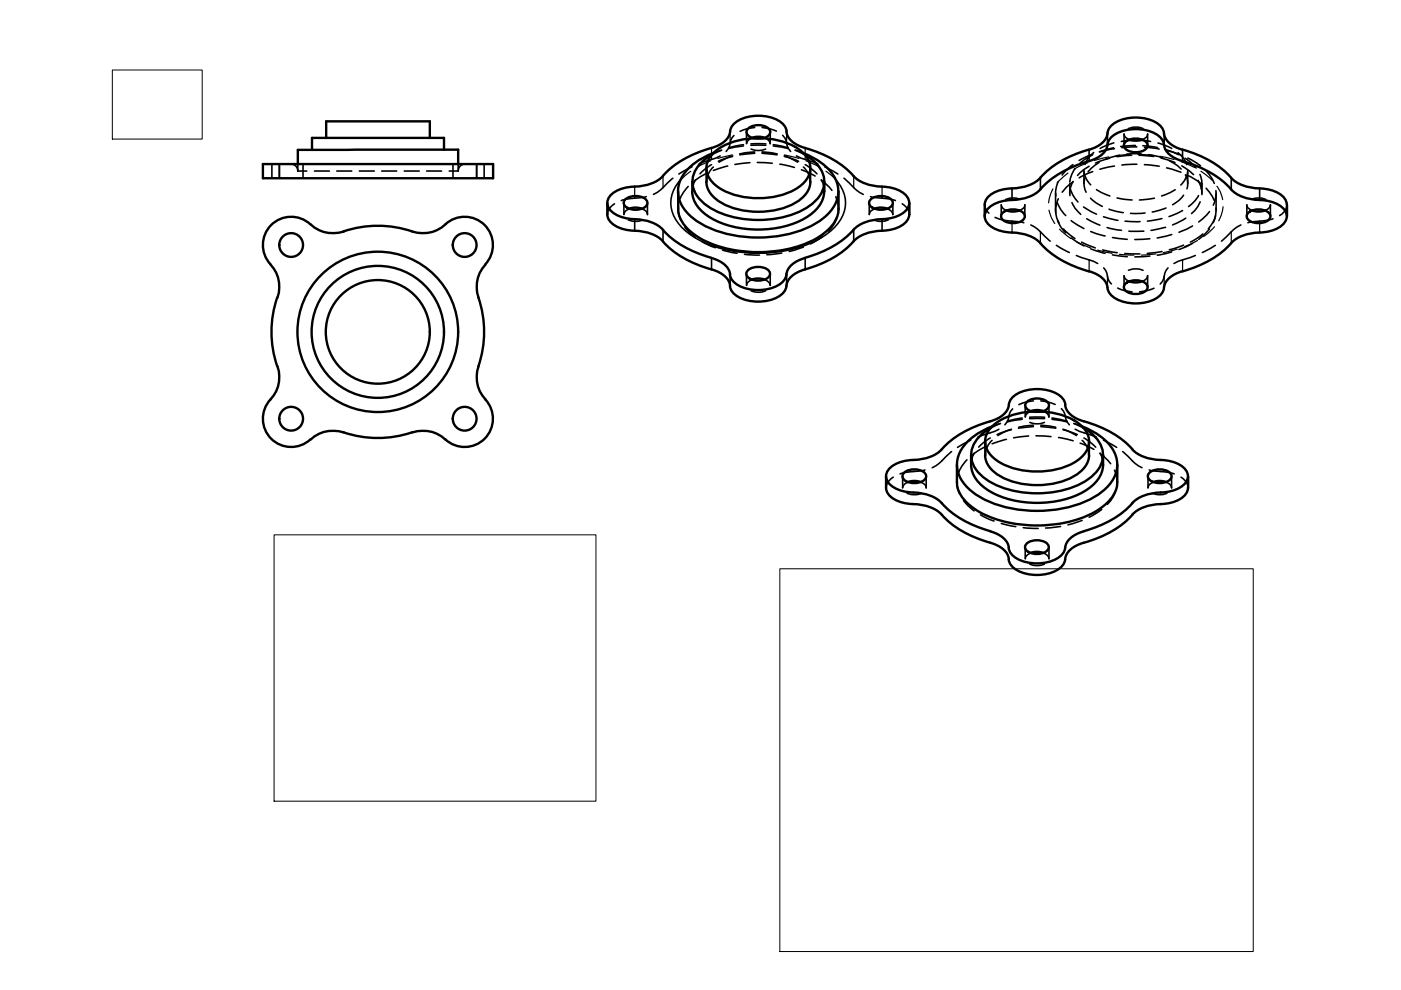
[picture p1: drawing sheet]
<svg xmlns="http://www.w3.org/2000/svg" width="297mm" height="210mm" viewBox="0 0 297 210" stroke-linecap="round" stroke-linejoin="round" font-family="sans-serif">
<!-- layer: MD_Visible -->
<g fill="none" stroke="#000" stroke-width=".51">
<path d="M55.7 34.8h48.8v3h-48.8zM63.1 34.8v-3l12.1-.1h21.9v3.1M69.2 29.2v-3.5h21.9v3.5M94.1 31.7v-2.5h-27.9v2.6M134.5 39.6a6.8 6.8 0 0 0-5.4 2.2 2.39 2.39 0 0 0 1 3.4 9.4 9.4 0 0 0 5.4 1.3 7.5 7.5 0 0 1 5.7 2.9 21.9 21.9 0 0 0 9.6 5.3M146.8 38.6v2M149.8 38.5a5.5 5.5 0 0 0 3.2 4.5 16.9 16.9 0 0 0 16.5-.6 5.1 5.1 0 0 0 2.3-3.9M149.8 35.7v2.9M151 32.7a6.8 6.8 0 0 0-4.2 6.3 8 8 0 0 0 5.1 5.8 22 22 0 0 0 18.8-.6 6.8 6.8 0 0 0 4.1-6.1 7.2 7.2 0 0 0-4.3-5.4M151.2 32.5a14.9 14.9 0 0 1 11.5-3.1 11.7 11.7 0 0 1 8.3 3.9 4.3 4.3 0 0 1-1.4 6.2 16.6 16.6 0 0 1-17.6 0 4.3 4.3 0 0 1-.8-7zM151.3 32.4a11.6 11.6 0 0 0-7.2 6.2 6.6 6.6 0 0 0 2.4 7.3 22.8 22.8 0 0 0 15.8 4.4 21.2 21.2 0 0 0 12.7-4.4 6.6 6.6 0 0 0-.1-10.8 15.9 15.9 0 0 0-4.7-2.7M154.8 27.9a4.7 4.7 0 0 1-4 3.5 20.7 20.7 0 0 0-10.7 6.4 8.9 8.9 0 0 1-5.5 1.8"/>
<path d="M154.8 27.9a3.8 3.8 0 0 1 3-2.9 9 9 0 0 1 8.1 1.2 2.86 2.86 0 0 1 .9 2.2 5 5 0 0 0 3.9 3 21.1 21.1 0 0 1 10.7 6.4 8.9 8.9 0 0 0 5.6 1.8M159.5 29.2l1.6-.2 1 .2M159.8 29.3a1.38 1.38 0 0 1-1.3-1.9 3.5 3.5 0 0 1 4.6 0 1.16 1.16 0 0 1-.8 1.8l-.6 .1M171.8 35.7v2.9M174.8 38.6v2M187 39.6a6.8 6.8 0 0 1 5.4 2.2 2.39 2.39 0 0 1-1 3.4 9.4 9.4 0 0 1-5.4 1.3 7.7 7.7 0 0 0-5.7 2.9 21.9 21.9 0 0 1-9.6 5.3M230.9 34.2a4.7 4.7 0 0 0 4-4.1 6.2 6.2 0 0 1 5.9-2.7 6.2 6.2 0 0 1 5.9 2.7 4.3 4.3 0 0 0 3.2 3.8l.8 .3M230.9 31.7a4.7 4.7 0 0 0 4-4.1 6.2 6.2 0 0 1 5.9-2.7 6.2 6.2 0 0 1 5.9 2.7 4.3 4.3 0 0 0 3.2 3.9l.8 .2M230.9 34.2a20.9 20.9 0 0 0-10.8 6.4 10.3 10.3 0 0 1-6.6 1.9 5.5 5.5 0 0 0-4.6 2.7 2.83 2.83 0 0 0 1.9 3.2 10.2 10.2 0 0 0 4.7 1 7.6 7.6 0 0 1 5.7 2.9 21.9 21.9 0 0 0 9.7 5.2M230.9 31.7a20.9 20.9 0 0 0-10.8 6.5 10.3 10.3 0 0 1-6.6 1.8 5.5 5.5 0 0 0-4.6 2.8l-.1 3.1M238.6 30.1a3.4 3.4 0 0 1 4.6 .4 1.27 1.27 0 0 1-1.2 1.6 3.4 3.4 0 0 1-3.6-.9v-.7zM239.5 29.6l1.6 .2 1-.2"/>
<path d="M239.8 29.7h2M250.7 34.2a20.9 20.9 0 0 1 10.8 6.4 10.3 10.3 0 0 0 6.6 1.9 5.5 5.5 0 0 1 4.6 2.7 2.83 2.83 0 0 1-1.9 3.2 10.2 10.2 0 0 1-4.7 1 7.6 7.6 0 0 0-5.7 2.9 21.9 21.9 0 0 1-9.7 5.2M250.7 31.7a20.9 20.9 0 0 1 10.8 6.5 10.3 10.3 0 0 0 6.6 1.8 5.5 5.5 0 0 1 4.6 2.8l.1 .6M57.3 56.1a6.8 6.8 0 0 1 1.5 7M65.8 47.6a6 6 0 0 0-8.3 .1 6 6 0 0 0-.2 8.3M65.9 47.6a6.9 6.9 0 0 0 7 1.5M72.8 49.1a23.5 23.5 0 0 1 15.7 .2 6.8 6.8 0 0 0 5.9-1.7 6 6 0 0 1 8.3 .1 6 6 0 0 1 .2 8.3M102.9 56.1a6.8 6.8 0 0 0-1.4 7M128.8 43v2.5a3.6 3.6 0 0 0 2.8 2.9l1.9 .4a9.7 9.7 0 0 1 7.1 2.4 21.8 21.8 0 0 0 11.1 6.2 4.3 4.3 0 0 1 3.1 3.2M132.6 42.3a3.4 3.4 0 0 1 4.6 .3 1.27 1.27 0 0 1-1.2 1.7 3.4 3.4 0 0 1-3.7-.9v-.8zM133.4 44.2l1.6-.2 1.1 .2M143.8 40.6v3.7a7.1 7.1 0 0 0 3.5 5.5 25.4 25.4 0 0 0 16.9 3.4 19.3 19.3 0 0 0 11.8-4.9l.3-.4a5.8 5.8 0 0 0 1.5-3.6v-3.7"/>
<path d="M146.8 40.6a6.8 6.8 0 0 0 4.1 5.7 21.8 21.8 0 0 0 19.7 0 7.2 7.2 0 0 0 4.1-5.7M150.9 54.7a4.6 4.6 0 0 1 4 4.1 6.2 6.2 0 0 0 5.8 2.7 6.2 6.2 0 0 0 5.9-2.7 4.3 4.3 0 0 1 3.2-3.8l.9-.3M158.6 57.3a3.4 3.4 0 0 1 4.6 .4 1.27 1.27 0 0 1-1.2 1.6 3.4 3.4 0 0 1-3.7-.9v-.7zM159.4 59.3l1.6-.3 1.1 .3M184.6 42.3a3.4 3.4 0 0 1 4.6 .3 1.27 1.27 0 0 1-1.2 1.7 3.4 3.4 0 0 1-3.7-.9v-.8zM185.4 44.2l1.7-.2 1 .2M192.8 45.5a3.6 3.6 0 0 1-2.9 2.9l-1.8 .4a9.7 9.7 0 0 0-7.1 2.4 22.3 22.3 0 0 1-11.2 6.2 4.3 4.3 0 0 0-3.1 3.2M192.8 43v2.5M212.6 45.1a3.4 3.4 0 0 1 4.6 .4 1.27 1.27 0 0 1-1.2 1.6 3.4 3.4 0 0 1-3.7-.9v-.7zM213.4 44.6l1.6 .3 1.1-.3M230.9 57.5a4.7 4.7 0 0 1 4 4.1 6.2 6.2 0 0 0 5.9 2.7 6.2 6.2 0 0 0 5.9-2.7 4.3 4.3 0 0 1 3.2-3.8l.8-.3M239.5 59.7l1.6 .2 1-.2"/>
<path d="M264.6 45.1a3.4 3.4 0 0 1 4.7 .4 1.27 1.27 0 0 1-1.2 1.6 3.4 3.4 0 0 1-3.7-.9v-.7zM265.5 44.6l1.6 .3 1.1-.3M272.9 43.4v2.5M58.8 63.1a22.5 22.5 0 0 0 0 14.5M58.8 77.7a6.9 6.9 0 0 1-1.5 7 6 6 0 0 0 .2 8.3 6 6 0 0 0 8.3 .2M101.4 63.1a23.4 23.4 0 0 1-.2 15.6 6.9 6.9 0 0 0 1.7 6M154.8 60.6a3.8 3.8 0 0 0 3 2.9 9 9 0 0 0 8-1.2l.8-1.1 .1-.6M238.6 60.2a3.4 3.4 0 0 1 4.6 .3 1.27 1.27 0 0 1-1.2 1.7 3.4 3.4 0 0 1-3.6-.9v-.8zM72.8 91.7a22.6 22.6 0 0 0 14.6 0M72.9 91.7a7 7 0 0 0-7 1.5M102.9 84.7a6 6 0 0 1-.2 8.3 6 6 0 0 1-8.3 .2 6.9 6.9 0 0 0-7-1.5M202.9 98.5v3.7a7.1 7.1 0 0 0 3.5 5.6 25.4 25.4 0 0 0 16.9 3.4 19.3 19.3 0 0 0 11.8-5 6.2 6.2 0 0 0 1.8-4v-3.7"/>
<path d="M205.9 96.5a7.1 7.1 0 0 0 4.1 7.7 21.8 21.8 0 0 0 19.8 0 7.1 7.1 0 0 0 4.1-7.7M208.9 96.5a5.5 5.5 0 0 0 3.2 4.5 16.9 16.9 0 0 0 16.5-.6 5.1 5.1 0 0 0 2.3-3.9M208.9 93.6v2.9M210 89.3a4.7 4.7 0 0 0 4-4.1 6.2 6.2 0 0 1 5.9-2.7 6.2 6.2 0 0 1 5.8 2.7 4.1 4.1 0 0 0 3.2 3.8 22.2 22.2 0 0 1 11.2 6.3M210 89.3a21.1 21.1 0 0 0-10.8 6.4 10.3 10.3 0 0 1-6.6 1.9 5.5 5.5 0 0 0-4.6 2.8 2.83 2.83 0 0 0 1.9 3.2 10.2 10.2 0 0 0 4.7 .9 7.7 7.7 0 0 1 5.7 2.9 21.9 21.9 0 0 0 9.7 5.2M210.1 90.7a6.8 6.8 0 0 0-4.2 6.3 8 8 0 0 0 5.1 5.7 22 22 0 0 0 18.8-.5 6.8 6.8 0 0 0 4.1-6.1 7.2 7.2 0 0 0-4.3-5.4M210.3 90.5a14.9 14.9 0 0 1 11.5-3.2 11.7 11.7 0 0 1 8.3 3.9 4.3 4.3 0 0 1-1.4 6.3 16.6 16.6 0 0 1-17.6 0 4.3 4.3 0 0 1-.8-7zM210.5 90.4a11.6 11.6 0 0 0-7.3 6.2 6.6 6.6 0 0 0 2.4 7.2 22.8 22.8 0 0 0 15.9 4.5 21.2 21.2 0 0 0 12.7-4.5 6.6 6.6 0 0 0-.2-10.7 15.9 15.9 0 0 0-4.7-2.7M218.6 87.2l1.6-.3 1 .3M218.9 87.3a1.38 1.38 0 0 1-1.3-2 3.5 3.5 0 0 1 4.6 0 1.16 1.16 0 0 1-.8 1.8l-.6 .2M230.9 93.6v2.9M240.1 95.3a8.4 8.4 0 0 0 6 2.2 6.8 6.8 0 0 1 5.4 2.3 2.39 2.39 0 0 1-1 3.4 9.4 9.4 0 0 1-5.4 1.3l-.9 .1a7.2 7.2 0 0 0-4.1 2.1"/>
<path d="M187.9 103.4a3.6 3.6 0 0 0 2.8 3l1.9 .4a9.7 9.7 0 0 1 7.1 2.3 20.7 20.7 0 0 0 10.3 6M187.9 101v2.4M191.7 100.3a3.4 3.4 0 0 1 4.6 .3 1.27 1.27 0 0 1-1.2 1.6 3.4 3.4 0 0 1-3.7-.9v-.7zM192.5 102.2l1.6-.2 1.1 .2M210 112.7a4.6 4.6 0 0 1 4 4 6.2 6.2 0 0 0 5.8 2.8 6.2 6.2 0 0 0 5.9-2.8 4.3 4.3 0 0 1 3.2-3.8l.9-.2M217.7 115.3a3.4 3.4 0 0 1 4.6 .3 1.27 1.27 0 0 1-1.2 1.7 3.4 3.4 0 0 1-3.7-.9v-.8zM218.5 117.2l1.6-.2 1.1 .2M240.1 109.1a22.2 22.2 0 0 1-11.2 6.3 4.3 4.3 0 0 0-3.2 3.8 6.2 6.2 0 0 1-5.9 2.7 6.2 6.2 0 0 1-5.8-2.7 4.1 4.1 0 0 0-3.2-3.8l-.8-.3M240.1 106.7a20.6 20.6 0 0 1-10.3 5.9M243.7 100.3a3.4 3.4 0 0 1 4.6 .3 1.27 1.27 0 0 1-1.2 1.6 3.4 3.4 0 0 1-3.7-.9v-.7zM244.5 102.2l1.7-.2 1 .2M251.9 103.4a3.6 3.6 0 0 1-2.9 3l-1.9 .4a9.7 9.7 0 0 0-7 2.3"/>
<path d="M251.9 101v2.4"/>
<circle cx="61.7" cy="52" r="2.52"/>
<circle cx="98.5" cy="52" r="2.52"/>
<circle cx="80.1" cy="70.4" r="14"/>
<circle cx="80.1" cy="70.4" r="17"/>
<circle cx="80.1" cy="70.4" r="11"/>
<circle cx="61.7" cy="88.8" r="2.52"/>
<circle cx="98.5" cy="88.8" r="2.52"/>
</g>
<!-- layer: MD_Hidden -->
<g fill="none" stroke="#000" stroke-width=".34">
<path d="M57.6 34.8v3M59.2 34.8v3M59.3 34.8v3M61.6 34.8a1.5 1.5 0 0 1 1.5 1.5M63.1 36.3h2M63.1 34.8v1.5M64.2 34.8v3M66.7 36.3h3.1M71.4 36.3h3.2M76.2 36.3h3.2M80.9 36.3h3.2M85.7 36.3h3.2"/>
<path d="M90.5 36.3h3.1M95.2 36.3h1.9M96 34.8v3M97.1 34.8v1.5M98.7 34.8a1.5 1.5 0 0 0-1.6 1.5M101 34.8v3M101.1 34.8v3M102.6 34.8v3M142.6 37.8l-1.1 1a8.5 8.5 0 0 1-3 2.4M145.9 39.5a7.5 7.5 0 0 0-1.7 2.6M146.7 35.4l-2.8 1.5M147.5 38.1l-.4 .7-.3 1.8"/>
<path d="M149.8 36.8l-1.4 .7-1.3 1M150.9 34.9l-1.3 .8-1.2 1.2M151.2 35.4a4.3 4.3 0 0 0-1.4 3.2M152.7 33a10.5 10.5 0 0 1-3.4 1.3l-1.1 .4M152.9 31.9l-1.5 .5M153 31.8l-2 1M154.3 35.2l-3.1 .9M155.3 33.2l-3 1M155.3 33l-.8 .3-2 1.1M155.6 28.7a3.5 3.5 0 0 0-.9 2.3l-.7 1.1M157.6 30.9l-3.1 .6M157.6 30.7l-3.1 .6"/>
<path d="M158.3 28v2.5M159 34.5l-3.2 .4M159.2 30.8h3.2M159.2 30.5h3.2M159.2 31.6l1.4 .3h.9l.8-.3M159.5 29.2l-1 .7-.2 .5M159.8 29.4h1.9M160 27l-1.6 .3-1.5 .5M160 32.2l-3.1 .4M160 32.5l-3.2 .3M160.6 34.4l3.1 .2M161.6 27l1.5 .3 1.5 .5"/>
<path d="M161.6 32.2l3.1 .4M161.6 32.5l3.1 .3M162.1 29.2l1 .7 .2 .6M163.3 28v2.5M163.9 30.9l3.2 .6M163.9 30.7l3.2 .6M165.3 34.8l3.1 .7M165.9 28.7a3.1 3.1 0 0 1 1 2.3l.7 1.1M166.3 33l2.8 1.4M166.3 33.2l3 1M168.6 31.8l1.9 1M168.6 31.9l1.6 .5"/>
<path d="M168.9 33l.9 .5 3.6 1.2M169.9 36l2.9 1.3M170.3 35.4a4.3 4.3 0 0 1 1.5 3.2M170.7 34.9l1.2 .8 1.3 1.2M174.1 38.2l1.7 1.5 .6 .7M174.1 38.1l.4 .7 .3 1.8M174.9 35.4l2.8 1.5M178.9 37.8l1.2 1a8.5 8.5 0 0 0 2.9 2.4M224.4 38.5a5.5 5.5 0 0 0-.6 3.1M226.8 38.9v2.1M227.5 34.9l-1.3 1.1-1 1.1M227.5 38.6l-1.3 1-1 1.2"/>
<path d="M227.5 38.5a4.5 4.5 0 0 0-.6 3M228 35.8a5.7 5.7 0 0 0-1.2 2.8M229.8 36.1v2.8M229.9 36.4a4.4 4.4 0 0 0 1.4 2.8M230 37.8a3.7 3.7 0 0 0 .3 3M230.9 35.2l-1 .7-1.4 1.3M231.6 32.8l-1.7 1.1-.9 .7M231.7 32.7l-2.9 1.3M231.7 36.4l-2.9 1.3M231.9 32.3a5.5 5.5 0 0 0-1.9 2.6M233 34.4l-1.6 1.3-.7 .7M235.3 33.6l-3 1"/>
<path d="M236.1 31.3l-3 .9M236.2 30.3l-3 1.2M236.3 31.5l-3.1 .7M236.3 35.2l-3.1 .7M237.3 32.9l-2.9 .9M239.3 27.2l1.3-.2h.9l.8 .2M239.5 29.6l-.4-.2a1.14 1.14 0 0 1-.8-1v2.4M239.9 29.7l-2.2 .3M239.9 32.9l-3.1 .3M240.7 30.8l-3.1 .3M241 31.1l-3.1 .2M241 34.8l-3.1 .2"/>
<path d="M241.5 32.9l3.1 .3M241.8 29.7l2.2 .3M242 32.6l-3.1 .1M242.1 29.6l.4-.2a1.14 1.14 0 0 0 .8-1v2.4M242.3 30.9l3.1 .4M242.6 31.2l3.2 .4M242.6 34.9l3.2 .3M243.5 32.8l3 .7M245.5 30.3l1.3 .4 1.6 .8M246.2 33.5l2.9 .9M247 31.7l2.9 1.1M247.3 31.9l3.1 1"/>
<path d="M247.3 35.6l3.1 .9M247.9 34.1l1.8 1.1 .7 .6M249.8 32.4a5 5 0 0 1 1.8 2.5M250.6 35.2l2.5 1.8M251.3 33.6l.9 .6 1.4 1.4M251.3 37.1a3.4 3.4 0 0 1 .4 2.9M251.8 36.4a4.4 4.4 0 0 1-1.5 2.8M251.8 33.5l2.7 1.7M251.8 37.2l2.7 1.6M251.8 36.1v2.8M254 38.3a5.3 5.3 0 0 1 .8 3M254.4 37a4.6 4.6 0 0 1 .3 3"/>
<path d="M254.8 38.9v2.1M255.7 36.2l1.3 1.8 .5 .9M255.7 39.9l1.3 1.7 .5 .9M130.3 43.2a3 3 0 0 0-1.5 2.3M132.3 43v2.5l.4-.9 .8-.3M133.2 46.6l1.3 .3h1l.8-.3M137 41.7l-4.3 .5-1 .3M137.3 43v2.4a1.35 1.35 0 0 0-1.2-1.1M143.8 43.7a5.5 5.5 0 0 0 .6 3.1M145.2 48.2l1 1.1 1.2 1.1M148.8 51.2l2.9 1.3M153.2 53l3.1 .7"/>
<path d="M157.8 53.9l3.2 .2M158.3 58.1v2.4M159.5 59.3l-.4 .2a1.17 1.17 0 0 0-.8 1M162.1 59.3l.4 .2a1.17 1.17 0 0 1 .8 1M163.3 58.1v2.4M165.8 53.7l-3.2 .3M170.3 52.4l-3 .9M174.5 50.1l-2.7 1.6M177.2 41.7a5.1 5.1 0 0 1 .5 3.1M177.4 46.4l-1 1.8-.7 .8M184.3 43v2.4a1.35 1.35 0 0 1 1.2-1.1M184.6 41.7l4.2 .5 1.1 .3"/>
<path d="M185.2 46.6l1.3 .3h1l.8-.3M189.3 43v2.5l-.3-.6-.9-.6M191.3 43.2a3 3 0 0 1 1.5 2.3M208.8 43.4a2.46 2.46 0 0 0 .9 1.8M211 46.1l.1 .1a18.6 18.6 0 0 0 5.6 .9l.4 .1M212.3 43.5l.2 .6 1 .5M212.3 43.4v2.5M213.2 42.3a4.2 4.2 0 0 1 3.2 0M216.1 44.6l.4-.1a1.13 1.13 0 0 0 .8-1.1v2.5M218.6 47.7a8.5 8.5 0 0 1 2.9 2.4l1.2 1M223.8 41v3.6a4.5 4.5 0 0 0 .8 2.7M224 52l2.7 1.5"/>
<path d="M224.2 43.1a6.9 6.9 0 0 0 1.8 2.6M224.2 46.8a6.9 6.9 0 0 0 1.8 2.6M224.4 42.1a5.5 5.5 0 0 0-.6 3.1M225.5 48.5l.9 .9 1.5 1.2M227 40.2a6.5 6.5 0 0 0 1.5 2.6M227.1 46.8l2.7 1.7M227.1 50.4l2.7 1.7M227.3 43a6.4 6.4 0 0 0 1.8 2.5M228.2 54.2l1.1 .4a10.3 10.3 0 0 1 3.4 1.3M229.3 51.3l2.9 1.3M229.7 43.9l2.8 1.5M230.4 46.4l2.8 1.3"/>
<path d="M231.2 42l1.2 1 1.3 .8M231.3 49.1l3 .9M231.3 52.8l3 .9M232.5 40.2l1 .6 1.8 .8M233.8 53l3.1 .6M234 46l3 .7M234 56.8a3.9 3.9 0 0 1 .9 2.3l.8 1.1M234.7 48.2l3.1 .6M235.1 44.4l3.1 .7M235.9 50.4l3.1 .3M235.9 54l3.1 .4M236.8 42l3.2 .4"/>
<path d="M238.5 53.7l3.2 .1M238.5 46.9l3.2 .1M239.3 57.3l1.3-.3 .9 .1 .8 .2M239.3 49h3.2M239.5 59.7l-.4-.2a1.27 1.27 0 0 1-.8-1v2.4M242.1 59.7l.4-.2a1.25 1.25 0 0 0 .8-1.1v2.5M242.8 45.2h-3.1M243.8 50.6l-3.2 .2M243.8 54.3l-3.2 .2M244.8 42l-3.2 .4M246.4 46.3l-3.1 .6M246.4 53.3l-3.2 .4"/>
<path d="M247.1 48.2l-3.1 .6M247.2 44.1l-2.9 .8M247.6 56.8a3.9 3.9 0 0 0-.9 2.3l-.7 1.1M248.4 49.7l-3.1 .7M248.4 53.4l-3.1 .7M249.2 40.2l-2.9 1.4M250.7 44.6l-2.9 1.3M250.9 41.4a6.3 6.3 0 0 1-2.3 2M250.9 52l-3 .9M251.4 46.3l-2.8 1.4M252.8 47.9l-2.8 1.4M252.8 51.6l-1.2 .7-1.6 .6"/>
<path d="M253.4 54.2l-1 .4a10.3 10.3 0 0 0-3.5 1.3M254.1 41.5a6.7 6.7 0 0 1-2.1 2.3M254.5 42.8a5.6 5.6 0 0 1-1.9 2.5M255 49.6l-2.6 1.7M256.4 44.9l-.6 .7-1.6 1.5M256.4 48.5l-2.2 2.2M257.7 52l-2.8 1.5M257.7 45.7a6.5 6.5 0 0 1-1.5 2.8M257.8 40.4a6.1 6.1 0 0 1-.6 3.1M257.8 44.1a6.1 6.1 0 0 1-.6 3.1M257.8 41v3.6M263.1 47.7a8.5 8.5 0 0 0-2.9 2.4l-1.2 1"/>
<path d="M264.4 43.5a1.35 1.35 0 0 0 1.1 1.1M264.4 43.4v2.5M265.3 42.3l1.3-.3h1l.8 .3M268.2 44.6l.9-.5 .3-.7v2.5M269.9 46.4l-1 .3-4.3 .5M272.9 43.4a2.74 2.74 0 0 1-1.6 2.3M159.2 61.7l1.4 .3 .9-.1 .8-.2M237 61.1l1.4 .5 1.6 .3M244.7 61.1l-1.5 .5-1.6 .3M196.1 99.6l-4.3 .6-1 .3M201.7 95.7l-1.1 1.1a8.5 8.5 0 0 1-3 2.4M205 97.5a7.5 7.5 0 0 0-1.7 2.6"/>
<path d="M205.8 93.3l-2.8 1.6M206.6 96.1l-.4 .7-.3 1.7M208.9 94.7l-1.4 .7-1.3 1M210 92.9l-1.3 .8-1.2 1.1M210.3 93.4a4.3 4.3 0 0 0-1.4 3.1M211.8 91a10.5 10.5 0 0 1-3.4 1.3l-1.1 .4M212 89.8l-1.5 .6M212.1 89.8l-2 .9M213.4 93.2l-3.1 .9M214.4 91.1l-3 1M214.4 91l-.8 .3-2 1.1M214.7 86.7a3.5 3.5 0 0 0-.9 2.2l-.8 1.2"/>
<path d="M216.7 88.9l-3.1 .5M216.7 88.6l-3.1 .7M217.4 86v2.4M218.1 92.4l-3.2 .4M218.3 88.8h3.2M218.3 88.5h3.2M218.3 89.6l1.4 .3 .9-.1 .8-.2M218.6 87.2l-1 .6-.2 .6M218.9 87.3h1.9M219.1 85l-1.6 .2-1.5 .6M219.1 90.2l-3.1 .4M219.1 90.5l-3.2 .3"/>
<path d="M219.7 92.4l3.1 .2M220.7 85l1.5 .2 1.5 .6M220.7 90.2l3.1 .4M220.7 90.5l3.1 .3M221.2 87.2l1 .6 .2 .6M222.4 86v2.4M223 88.9l3.2 .5M223 88.6l3.2 .7M224.4 92.8l3.1 .7M225 86.6a3.1 3.1 0 0 1 1 2.3l.7 1.2M225.4 91l2.8 1.4M225.4 91.1l3 1"/>
<path d="M227.7 89.8l1.9 .9M227.7 89.8l1.6 .6M228 91l.9 .5 3.6 1.2M229 94l2.9 1.3M229.4 93.4a4.3 4.3 0 0 1 1.5 3.1M229.8 92.9l1.2 .8 1.3 1.1M233.2 96.1l1.7 1.5 .6 .7M233.2 96.1l.4 .7 .3 1.7M234 93.3l2.8 1.6M236.3 99.7a5.1 5.1 0 0 1 .5 3.1M238 95.7l1.2 1.1a8.5 8.5 0 0 0 2.9 2.4M243.7 99.6l4.2 .6 1 .3"/>
<path d="M189.4 101.2a3 3 0 0 0-1.5 2.2M191.4 101v2.4M192.3 104.6l1.3 .3 1-.1 .8-.2M192.6 102.2l-1 .6-.2 .6M196.4 101v2.4a1.35 1.35 0 0 0-1.2-1.2M202.9 101.6a5.5 5.5 0 0 0 .6 3.1M204.3 106.1l1 1.2 1.2 1M207.9 109.2l2.9 1.3M212.3 111l3.1 .7M216.9 111.9l3.2 .1M217.4 116v2.5M218.3 119.6l1.4 .3h.9l.8-.3"/>
<path d="M218.6 117.2l-.4 .2a1.17 1.17 0 0 0-.8 1M221.2 117.2l.4 .2a1.17 1.17 0 0 1 .8 1M222.4 116v2.5M224.9 111.6l-3.2 .4M229.4 110.3l-3 1M233.6 108l-2.7 1.7M236.5 104.3l-1 1.9-.7 .8M243.4 101v2.4M244.3 104.6l1.3 .3 1-.1 .8-.2M244.6 102.2l-.4 .2a1.14 1.14 0 0 0-.8 1M248.4 101v2.4l-.3-.6-.9-.6M250.4 101.2a3 3 0 0 1 1.5 2.2"/>
</g>
<!-- layer: MD_Visible Narrow -->
<g fill="none" stroke="#000" stroke-width=".34">
<path d="M144.2 38.2a6.9 6.9 0 0 0 .3 9.9 21.7 21.7 0 0 0 13.8 5.5 27.1 27.1 0 0 0 16.7-3.8 8.2 8.2 0 0 0 4.2-7.6 7.6 7.6 0 0 0-2-4M214.6 39.9v2.5M220.6 37.7v2.5M230.9 31.7v2.5M234.8 28.3v2.4M246.8 28.3v2.4M250.7 31.7v2.5M261.1 37.7v2.5M267.1 39.9v2.5M134.6 46.5v2.5M140.6 48.8v2.4M150.9 54.7v2.5"/>
<path d="M154.8 58.2v2.4M166.8 58.2v2.4M170.7 54.7v2.5M181 48.8v2.4M187 46.5v2.5"/>
</g>
<!-- layer: MD_Hidden Narrow -->
<g fill="none" stroke="#000" stroke-width=".25">
<path d="M134.6 39.6v2.4M140.6 37.3v2.5M146.5 36.3l-2.2 1.9M150.7 34.1l-2.9 1.4M150.9 31.4v2.4M154.8 27.9v2.4M155.3 32.8l-3.1 .8M160 32.4l-3.2 .2M161.6 32.4l3.1 .2M166.3 32.8l3.1 .8M166.8 27.9v2.4M170.7 31.4v2.4"/>
<path d="M170.9 34.1l2.9 1.4M175.1 36.3l2.2 1.9M181 37.3v2.5M187 39.6v2.4M226.4 36.7l-2.3 2.1M230.6 34.5l-2.9 1.3M235.1 33.3l-3.1 .7M239.7 32.8l-3.1 .2M241.2 32.8l3.1 .1M245.9 33.1l3 .7M250.4 34.3l2.9 1.2M254.6 36.3l2.4 2"/>
<path d="M258 39.5a6.3 6.3 0 0 1 1.2 2.8M214.6 46.9v2.4M220.6 49.1v2.5M222.4 44.6a6.9 6.9 0 0 0 1.2 2.8M223.3 40.1a6.9 6.9 0 0 0-1 2.9M224.6 48.6l2.4 2M228.4 51.3l2.9 1.3M230.9 55.1v2.5M232.7 53l3.1 .7M234.8 58.6v2.4M237.3 53.9l3.1 .2M245.1 53.8l-3.1 .3"/>
<path d="M246.8 58.6v2.4M249.6 52.8l-3 .8M250.7 55.1v2.5M253.9 51l-2.8 1.3M257.5 48.1l-2.3 2.1M259.3 43.8a7.5 7.5 0 0 1-.9 3M261.1 49.1v2.5M267.1 46.9v2.4"/>
</g>
<!-- layer: 0 -->
<path d="M23.8 14.8h19.1v14.7h-19.1zM58.1 113.4h68.3v56.5h-68.3zM165.3 120.6h100.4v81.1h-100.4z" fill="none" stroke="#000" stroke-width=".21"/>
</svg>
